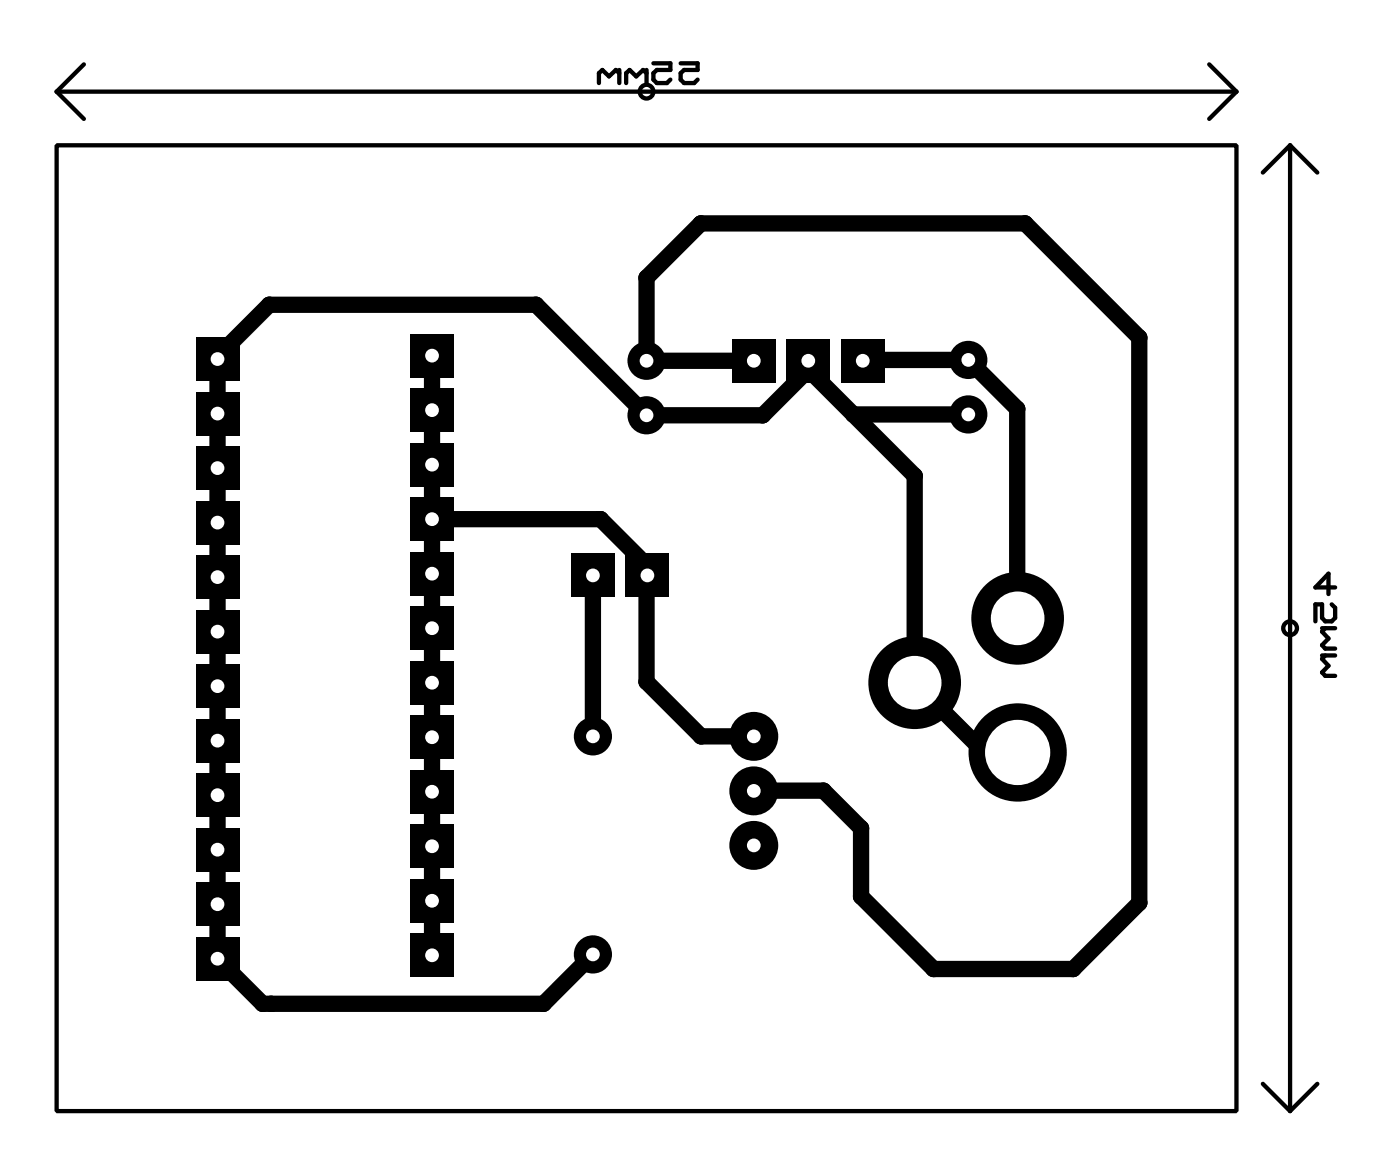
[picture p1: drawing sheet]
<svg xmlns="http://www.w3.org/2000/svg" width="65mm" height="54mm" viewBox="0 0 65 54" stroke-linecap="round" stroke-linejoin="round" font-family="sans-serif">
<path d="M20.1 16.6v27.9M35.1 16.8h-5v-3.9l2.6-2.5h15.1l5.3 5.3v26.4l-3.1 3h-6.5l-3.4-3.3v-3.2l-1.7-1.8h-3.3M37.7 17.2l-2.1 2.1h-5.5l-5.1-5.1h-12.5l-2.4 2.4v28.1l2.1 2.1h13.1l2.3-2.3M37.7 16.8v.4M37.7 17.2l2.1 2.1M39.8 19.3l2.8 2.9v9.6l3.3 3.3h1.5M39.8 19.3h5.3M40.2 16.8h4.9l2.3 2.2v9.8M20.1 24.2h7.9l2.2 2.2-.1 5.4 2.6 2.5h2.4M27.6 26.8v7.5M47.4 28.8h.1" fill="none" stroke="#000" stroke-width=".76"/>
<g fill="#000">
<circle cx="10.1" cy="16.6" r=".38"/>
<circle cx="12.5" cy="14.2" r=".38"/>
<circle cx="25" cy="14.2" r=".38"/>
<circle cx="30.1" cy="12.9" r=".38"/>
<circle cx="32.7" cy="10.4" r=".38"/>
<circle cx="35.6" cy="19.3" r=".38"/>
<circle cx="37.7" cy="17.2" r=".38"/>
<circle cx="39.8" cy="19.3" r=".38"/>
<circle cx="40.2" cy="16.8" r=".38"/>
<circle cx="47.4" cy="19" r=".38"/>
<circle cx="47.8" cy="10.4" r=".38"/>
<circle cx="53.1" cy="15.7" r=".38"/>
<circle cx="28" cy="24.2" r=".38"/>
<circle cx="30.1" cy="31.8" r=".38"/>
<circle cx="30.1" cy="26.8" r=".38"/>
<circle cx="30.2" cy="26.4" r=".38"/>
<circle cx="32.7" cy="34.3" r=".38"/>
<circle cx="35.1" cy="36.8" r=".38"/>
<circle cx="38.4" cy="36.8" r=".38"/>
<circle cx="40.1" cy="38.6" r=".38"/>
<circle cx="42.6" cy="22.2" r=".38"/>
<circle cx="45.9" cy="35.1" r=".38"/>
<circle cx="47.4" cy="28.8" r=".38"/>
<circle cx="12.2" cy="46.8" r=".38"/>
<circle cx="12.6" cy="46.8" r=".38"/>
<circle cx="25.3" cy="46.8" r=".38"/>
<circle cx="40.1" cy="41.8" r=".38"/>
<circle cx="43.5" cy="45.1" r=".38"/>
<circle cx="50" cy="45.1" r=".38"/>
<circle cx="53.1" cy="42.1" r=".38"/>
</g>
<path d="M39.2 15.8h2v2h-2z" fill="#000"/>
<circle cx="40.2" cy="16.8" r=".32" fill="#fff"/>
<path d="M36.7 15.8h2v2h-2z" fill="#000"/>
<circle cx="37.7" cy="16.8" r=".32" fill="#fff"/>
<path d="M34.1 15.8h2v2h-2z" fill="#000"/>
<circle cx="35.1" cy="16.8" r=".32" fill="#fff"/>
<circle cx="45.1" cy="16.8" r=".89" fill="#000"/>
<circle cx="45.1" cy="16.8" r=".32" fill="#fff"/>
<circle cx="45.1" cy="19.3" r=".89" fill="#000"/>
<circle cx="45.1" cy="19.3" r=".32" fill="#fff"/>
<circle cx="30.1" cy="16.8" r=".89" fill="#000"/>
<circle cx="30.1" cy="16.8" r=".32" fill="#fff"/>
<circle cx="30.1" cy="19.4" r=".89" fill="#000"/>
<circle cx="30.1" cy="19.3" r=".32" fill="#fff"/>
<circle cx="35.1" cy="39.4" r="1.14" fill="#000"/>
<circle cx="35.1" cy="39.4" r=".32" fill="#fff"/>
<circle cx="35.1" cy="36.9" r="1.14" fill="#000"/>
<circle cx="35.1" cy="36.8" r=".32" fill="#fff"/>
<circle cx="35.1" cy="34.3" r="1.14" fill="#000"/>
<circle cx="35.1" cy="34.3" r=".32" fill="#fff"/>
<path d="M29.2 25.8h2v2h-2z" fill="#000"/>
<circle cx="30.2" cy="26.8" r=".32" fill="#fff"/>
<path d="M26.6 25.8h2v2h-2z" fill="#000"/>
<circle cx="27.6" cy="26.8" r=".32" fill="#fff"/>
<circle cx="27.6" cy="34.3" r=".89" fill="#000"/>
<circle cx="27.6" cy="34.3" r=".32" fill="#fff"/>
<circle cx="27.6" cy="44.5" r=".89" fill="#000"/>
<circle cx="27.6" cy="44.5" r=".32" fill="#fff"/>
<path d="M9.1 15.7h2v2h-2z" fill="#000"/>
<circle cx="10.1" cy="16.7" r=".32" fill="#fff"/>
<path d="M9.1 18.3h2v2h-2z" fill="#000"/>
<circle cx="10.1" cy="19.3" r=".32" fill="#fff"/>
<path d="M9.1 20.8h2v2h-2z" fill="#000"/>
<circle cx="10.1" cy="21.8" r=".32" fill="#fff"/>
<path d="M9.1 23.3h2v2.1h-2z" fill="#000"/>
<circle cx="10.1" cy="24.3" r=".32" fill="#fff"/>
<path d="M9.1 25.9h2v2h-2z" fill="#000"/>
<circle cx="10.1" cy="26.9" r=".32" fill="#fff"/>
<path d="M9.1 28.4h2v2h-2z" fill="#000"/>
<circle cx="10.1" cy="29.4" r=".32" fill="#fff"/>
<path d="M9.1 31h2v2h-2z" fill="#000"/>
<circle cx="10.1" cy="32" r=".32" fill="#fff"/>
<path d="M9.1 33.5h2v2h-2z" fill="#000"/>
<circle cx="10.1" cy="34.5" r=".32" fill="#fff"/>
<path d="M9.1 36h2v2.1h-2z" fill="#000"/>
<circle cx="10.1" cy="37" r=".32" fill="#fff"/>
<path d="M9.1 38.6h2v2h-2z" fill="#000"/>
<circle cx="10.1" cy="39.6" r=".32" fill="#fff"/>
<path d="M9.1 41.1h2v2h-2z" fill="#000"/>
<circle cx="10.1" cy="42.1" r=".32" fill="#fff"/>
<path d="M9.1 43.7h2v2h-2z" fill="#000"/>
<circle cx="10.1" cy="44.7" r=".32" fill="#fff"/>
<path d="M19.1 15.6h2v2h-2z" fill="#000"/>
<circle cx="20.1" cy="16.6" r=".32" fill="#fff"/>
<path d="M19.1 18.1h2v2h-2z" fill="#000"/>
<circle cx="20.1" cy="19.1" r=".32" fill="#fff"/>
<path d="M19.1 20.6h2v2.1h-2z" fill="#000"/>
<circle cx="20.1" cy="21.6" r=".32" fill="#fff"/>
<path d="M19.1 23.2h2v2h-2z" fill="#000"/>
<circle cx="20.1" cy="24.2" r=".32" fill="#fff"/>
<path d="M19.1 25.7h2v2h-2z" fill="#000"/>
<circle cx="20.1" cy="26.7" r=".32" fill="#fff"/>
<path d="M19.1 28.3h2v2h-2z" fill="#000"/>
<circle cx="20.1" cy="29.3" r=".32" fill="#fff"/>
<path d="M19.1 30.8h2v2h-2z" fill="#000"/>
<circle cx="20.1" cy="31.8" r=".32" fill="#fff"/>
<path d="M19.1 33.3h2v2.1h-2z" fill="#000"/>
<circle cx="20.1" cy="34.3" r=".32" fill="#fff"/>
<path d="M19.1 35.9h2v2h-2z" fill="#000"/>
<circle cx="20.1" cy="36.9" r=".32" fill="#fff"/>
<path d="M19.1 38.4h2v2h-2z" fill="#000"/>
<circle cx="20.1" cy="39.4" r=".32" fill="#fff"/>
<path d="M19.1 41h2v2h-2z" fill="#000"/>
<circle cx="20.1" cy="42" r=".32" fill="#fff"/>
<path d="M19.1 43.5h2v2h-2z" fill="#000"/>
<circle cx="20.1" cy="44.5" r=".32" fill="#fff"/>
<circle cx="42.6" cy="31.8" r="2.16" fill="#000"/>
<circle cx="42.6" cy="31.8" r="1.25" fill="#fff"/>
<circle cx="47.4" cy="35.1" r="2.29" fill="#000"/>
<circle cx="47.4" cy="35.1" r="1.52" fill="#fff"/>
<circle cx="47.4" cy="28.8" r="2.16" fill="#000"/>
<circle cx="47.4" cy="28.8" r="1.25" fill="#fff"/>
<g fill="none" stroke="#000" stroke-width=".2">
<path d="M2.6 6.8h55v45h-55zM2.6 4.3h55M2.6 4.3l1.3 1.2M3.9 3l-1.3 1.3M28.9 3.3v.6M28.9 3.4l-.2-.1-.3 .3-.3-.3-.2 .1v.5M30.1 3.3v.6M30.1 3.4l-.1-.1-.3 .3-.4-.3-.1 .1v.5M30.5 2.9h.7v.4h-.6l-.1 .1v.3l.1 .2h.5l.1-.2M31.7 2.9h.8v.4h-.6l-.2 .1v.3l.2 .2h.5l.1-.2M56.4 3l1.2 1.3M57.6 4.3l-1.2 1.2"/>
<path d="M60.1 6.8v45M60.1 6.8l1.3 1.2M60.1 6.8l-1.2 1.2M61.6 29.3h.6M61.6 30.5h.6M61.8 29.3l-.2 .1 .3 .3-.3 .4 .2 .1h.4M61.8 30.5l-.2 .2 .3 .3-.3 .3 .2 .2h.4M62.1 28.2l.1 .1v.5l-.1 .1h-.3l-.2-.1v-.6h-.3v.7M62.2 27.4h-.9l.6-.7v1M58.9 50.5l1.2 1.3M61.4 50.5l-1.3 1.3"/>
<circle cx="30.1" cy="4.3" r=".32"/>
<circle cx="60.1" cy="29.3" r=".32"/>
</g>
</svg>
